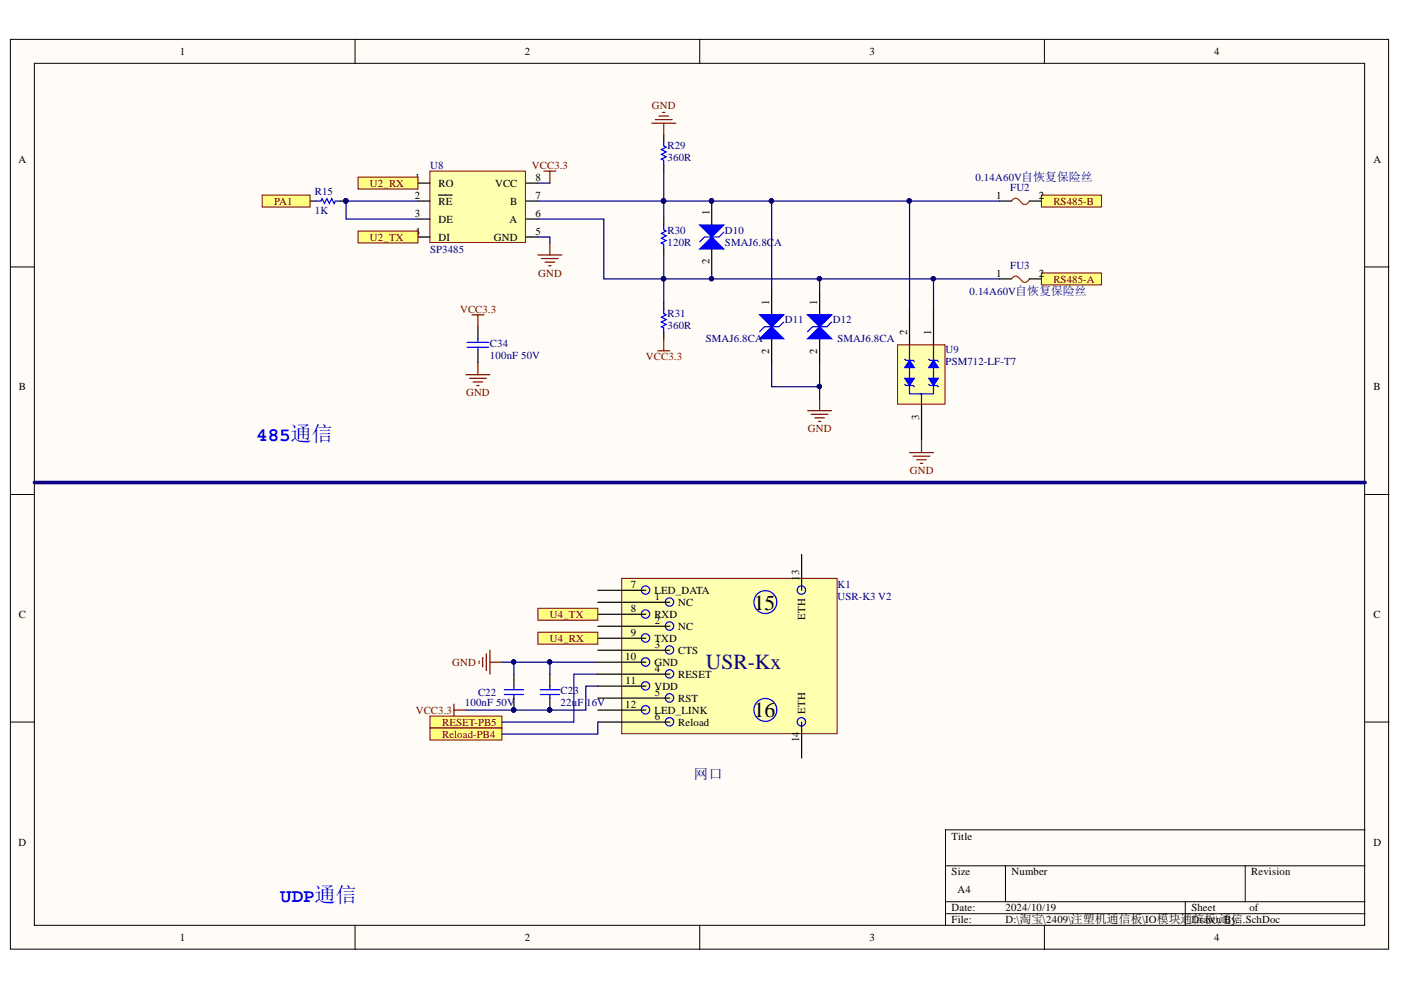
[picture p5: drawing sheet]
<svg xmlns="http://www.w3.org/2000/svg" width="297mm" height="210mm" viewBox="0 0 297 210" stroke-linecap="round" stroke-linejoin="round" font-family="sans-serif">
<defs><g id="words">
<g font-size="4.6">
<text x="159.8" y="129.2">15</text>
<text x="159.8" y="152.1">16</text>
</g>
<text font-size="4.6" fill="#11037f" x="149.6" y="141.9">USR-Kx</text>
<g font-size="4.1" fill="#00f">
<text x="54.3" y="93.5">485通信</text>
<text x="59.4" y="191.3">UDP通信</text>
</g>
<text font-size="3" fill="#000080" x="147.1" y="165.2">网口</text>
<g font-size="2.3">
<text x="38.2" y="11.7">1</text>
<text x="111.2" y="11.7">2</text>
<text x="184.3" y="11.7">3</text>
<text x="257.4" y="11.7">4</text>
<text x="3.9" y="34.5">A</text>
<text x="291.2" y="34.5">A</text>
<text x="88" y="38.3">1</text>
<text x="93" y="39.6">RO</text>
<text x="105" y="39.6">VCC</text>
<text x="113.5" y="38.3">8</text>
<text x="88" y="42.1">2</text>
<text x="88" y="46">3</text>
<text x="93" y="43.4">RE</text>
<text x="93" y="47.2">DE</text>
<text x="108" y="47.2">A</text>
<text x="108.2" y="43.4">B</text>
<text x="113.5" y="46">6</text>
<text x="113.5" y="42.1">7</text>
<text x="150.4" y="45.6" transform="rotate(-90 150.4 45.6)">1</text>
<text x="211.2" y="42.1">1</text>
<text x="220.3" y="42.1">2</text>
<text x="88" y="49.8">4</text>
<text x="93" y="51.1">DI</text>
<text x="104.7" y="51.1">GND</text>
<text x="113.5" y="49.8">5</text>
<text x="150.4" y="56" transform="rotate(-90 150.4 56)">2</text>
<text x="211.2" y="58.7">1</text>
<text x="220.3" y="58.7">2</text>
<text x="163.1" y="64.7" transform="rotate(-90 163.1 64.7)">1</text>
<text x="173.3" y="64.7" transform="rotate(-90 173.3 64.7)">1</text>
<text x="192.4" y="71.1" transform="rotate(-90 192.4 71.1)">2</text>
<text x="197.4" y="71.1" transform="rotate(-90 197.4 71.1)">1</text>
<text x="163.1" y="75" transform="rotate(-90 163.1 75)">2</text>
<text x="173.3" y="75" transform="rotate(-90 173.3 75)">2</text>
<text x="4" y="82.8">B</text>
<text x="291.2" y="82.8">B</text>
<text x="194.9" y="89" transform="rotate(-90 194.9 89)">3</text>
<text x="133.7" y="124.7">7</text>
<text x="138.7" y="125.9">LED_DATA</text>
<text x="169.4" y="123.2" transform="rotate(-90 169.4 123.2)">1</text>
<text x="169.4" y="122" transform="rotate(-90 169.4 122)">3</text>
<text x="4" y="131">C</text>
<text x="133.7" y="129.7">8</text>
<text x="138.7" y="131">RXD</text>
<text x="138.8" y="127.2">1</text>
<text x="143.8" y="128.5">NC</text>
<text x="170.7" y="131.4" transform="rotate(-90 170.7 131.4)">ETH</text>
<text x="291.2" y="131">C</text>
<text x="133.7" y="134.8">9</text>
<text x="138.7" y="136.1">TXD</text>
<text x="138.8" y="132.3">2</text>
<text x="138.8" y="137.4">3</text>
<text x="143.8" y="133.6">NC</text>
<text x="132.6" y="139.9">10</text>
<text x="138.7" y="141.2">GND</text>
<text x="138.8" y="142.4">4</text>
<text x="143.8" y="138.6">CTS</text>
<text x="143.8" y="143.7">RESET</text>
<text x="132.6" y="145">11</text>
<text x="138.7" y="146.2">VDD</text>
<text x="138.8" y="147.5">5</text>
<text x="143.8" y="148.8">RST</text>
<text x="132.6" y="150">12</text>
<text x="138.7" y="151.3">LED_LINK</text>
<text x="138.8" y="152.6">6</text>
<text x="143.8" y="153.8">Reload</text>
<text x="170.7" y="151.3" transform="rotate(-90 170.7 151.3)">ETH</text>
<text x="169.4" y="157.4" transform="rotate(-90 169.4 157.4)">14</text>
<text x="3.9" y="179.3">D</text>
<text x="201.8" y="178">Title</text>
<text x="291.2" y="179.3">D</text>
<text x="201.8" y="185.6">Size</text>
<text x="214.5" y="185.6">Number</text>
<text x="265.3" y="185.6">Revision</text>
<text x="203" y="189.4">A4</text>
<text x="201.8" y="193.2">Date:</text>
<text x="201.8" y="195.8">File:</text>
<text x="213.2" y="193.2">2024/10/19</text>
<text x="213.2" y="195.8">D:\淘宝\2409\注塑机通信板\IO模块通信板\通信.SchDoc</text>
<text x="252.6" y="193.2">Sheet</text>
<text x="252.6" y="195.8">Drawn By:</text>
<text x="264.9" y="193.2">of</text>
<text x="38.2" y="199.6">1</text>
<text x="111.2" y="199.6">2</text>
<text x="184.3" y="199.6">3</text>
<text x="257.4" y="199.6">4</text>
</g>
<g font-size="2.3" fill="#800000">
<text x="138.2" y="23.1">GND</text>
<text x="112.8" y="35.8">VCC3.3</text>
<text x="78.4" y="39.6">U2_RX</text>
<text x="58.1" y="43.4">PA1</text>
<text x="223.3" y="43.4">RS485-B</text>
<text x="78.4" y="51.1">U2_TX</text>
<text x="114.1" y="58.7">GND</text>
<text x="223.3" y="59.9">RS485-A</text>
<text x="97.5" y="66.3">VCC3.3</text>
<text x="137" y="76.4">VCC3.3</text>
<text x="98.8" y="84">GND</text>
<text x="171.3" y="91.6">GND</text>
<text x="192.9" y="100.5">GND</text>
<text x="116.6" y="131">U4_TX</text>
<text x="116.6" y="136.1">U4_RX</text>
<text x="95.8" y="141.2">GND</text>
<text x="88.1" y="151.3">VCC3.3</text>
<text x="93.7" y="153.8">RESET-PB5</text>
<text x="93.7" y="156.4">Reload-PB4</text>
</g>
<g font-size="2.3" fill="#000080">
<text x="91.2" y="35.8">U8</text>
<text x="141.5" y="31.7">R29</text>
<text x="141.5" y="34.2">360R</text>
<text x="66.7" y="41.3">R15</text>
<text x="206.8" y="38.3">0.14A60V自恢复保险丝</text>
<text x="214.2" y="40.6">FU2</text>
<text x="66.7" y="45.5">1K</text>
<text x="91.2" y="53.6">SP3485</text>
<text x="141.5" y="49.5">R30</text>
<text x="141.5" y="52.1">120R</text>
<text x="153.7" y="49.5">D10</text>
<text x="153.7" y="52.1">SMAJ6.8CA</text>
<text x="214.2" y="57.1">FU3</text>
<text x="205.6" y="62.5">0.14A60V自恢复保险丝</text>
<text x="141.5" y="67.3">R31</text>
<text x="141.5" y="69.8">360R</text>
<text x="166.4" y="68.6">D11</text>
<text x="176.6" y="68.6">D12</text>
<text x="103.9" y="73.6">C34</text>
<text x="103.9" y="76.2">100nF 50V</text>
<text x="149.6" y="72.6">SMAJ6.8CA</text>
<text x="177.6" y="72.6">SMAJ6.8CA</text>
<text x="200.5" y="74.9">U9</text>
<text x="200.5" y="77.4">PSM712-LF-T7</text>
<text x="177.6" y="124.7">K1</text>
<text x="177.6" y="127.2">USR-K3 V2</text>
<text x="98.6" y="149.8">100nF 50V</text>
<text x="101.3" y="147.5">C22</text>
<text x="118.9" y="147.2">C23</text>
<text x="118.9" y="149.8">22uF 16V</text>
</g>
</g></defs>
<g fill="#fffcf8" stroke="#000" stroke-width=".21">
<path d="M2.2 8.3h292.2v192.9h-292.2z"/>
<path d="M7.3 13.4h282v182.8h-282z"/>
</g>
<g fill="none" stroke="#000" stroke-width=".21">
<path d="M75.3 8.3v5.1M148.4 8.3v5.1M221.4 8.3v5.1M2.2 56.6h5.1M289.4 56.6h5.1M2.2 104.8h5.1M289.4 104.8h5.1M2.2 153.1h5.1M289.4 153.1h5.1M289.4 176h-88.9v20.3M75.3 196.3v5M148.4 196.3v5"/>
<path d="M200.5 183.6h88.9M200.5 191.2h88.9M200.5 193.7h88.9M213.2 183.6v7.6M221.4 196.3v5M251.3 191.2v5.1M264 183.6v7.6"/>
</g>
<path d="M91.1 36.3h20.3v15.1h-20.3z" fill="#ffffb0" stroke="#800000" stroke-width=".21"/>
<g fill="none" stroke="#000" stroke-width=".25">
<path d="M88.6 38.8h2.6M111.5 38.8h2.5M65.7 42.6h1.3M72.1 42.6h1.3M88.6 42.6h2.6M88.6 46.4h2.6M88.6 50.2h2.6M92.9 41.4h3M111.5 42.6h2.5M111.5 46.4h2.5M111.5 50.2h2.5M101.3 69.3v2.5"/>
<path d="M101.3 74.4v2.5"/>
</g>
<path d="M67 42.6h1l.3-.5 .5 1 .5-1 .5 1 .5-1 .5 1 .3-.5h1M99 73.6h4.6M99 72.6h4.6M101.3 71.8v.8M101.3 73.6v.8" fill="none" stroke="#00f" stroke-width=".25"/>
<g fill="none" stroke="#800000" stroke-width=".25">
<path d="M115.3 36.3h2.6M116.6 36.3v2.5M114 54.1h5.1M114.8 54.8h3.6M115.6 55.6h2M116.3 56.3h.5M116.6 51.5v2.6M98.8 79.5h5.1M100.1 66.8h2.5M101.3 66.8v2.5M101.3 76.9v2.6M99.6 80.2h3.5"/>
<path d="M100.3 81h2M101.1 81.7h.5"/>
</g>
<circle cx="73.3" cy="42.6" r=".46" fill="#000080" stroke="#000080" stroke-width=".21"/>
<path d="M7.3 102.3h282.1" fill="none" stroke="#0c0087" stroke-width=".76"/>
<g fill="#ffff80" stroke="#800000" stroke-width=".21">
<path d="M220.8 41.4h12.7v2.5h-12.7z" fill-rule="evenodd"/>
<path d="M220.8 57.9h12.7v2.5h-12.7z" fill-rule="evenodd"/>
</g>
<path d="M131.8 122.6h45.7v33h-45.7z" fill="#ffffb0" stroke="#800000" stroke-width=".21"/>
<g fill="none" stroke="#00f" stroke-width=".25">
<path d="M137.7 140a.89 .89 0 0 0-1.6-.2 .89 .89 0 0 0 .7 1.4 .89 .89 0 0 0 .9-1.2M137.7 124.7a.89 .89 0 0 0-1.6-.1 .89 .89 0 0 0 .7 1.4 .89 .89 0 0 0 .9-1.2M137.7 129.8a.89 .89 0 0 0-1.6-.1 .89 .89 0 0 0 .7 1.4 .89 .89 0 0 0 .9-1.2M137.7 134.9a.89 .89 0 0 0-1.6-.2 .89 .89 0 0 0 .7 1.5 .89 .89 0 0 0 .9-1.3M142.8 132.4a.89 .89 0 0 0-1.6-.2 .89 .89 0 0 0 .6 1.4 .89 .89 0 0 0 1-1.2M142.8 127.3a.89 .89 0 0 0-1.6-.2 .89 .89 0 0 0 .6 1.4 .89 .89 0 0 0 1-1.2M142.8 137.4a.89 .89 0 0 0-1.6-.1 .89 .89 0 0 0 .6 1.4 .89 .89 0 0 0 1-1.2M164.5 126.7a2.43 2.43 0 0 0-4.1-.6 2.43 2.43 0 0 0 1.2 3.9 2.43 2.43 0 0 0 3.1-2.7l-.2-.6M170.7 124.7a.89 .89 0 0 0-1.5-.1 .89 .89 0 0 0 .6 1.4 .89 .89 0 0 0 .9-1.2M137.7 145a.89 .89 0 0 0-1.6-.1 .89 .89 0 0 0 .7 1.4 .89 .89 0 0 0 .9-1.2M137.7 150.1a.89 .89 0 0 0-1.6-.1 .89 .89 0 0 0 .7 1.4 .89 .89 0 0 0 .9-1.2M142.8 147.6a.89 .89 0 0 0-1.6-.2 .89 .89 0 0 0 .6 1.5 .89 .89 0 0 0 1-1.3"/>
<path d="M142.8 142.5a.89 .89 0 0 0-1.6-.1 .89 .89 0 0 0 .6 1.4 .89 .89 0 0 0 1-1.2M142.8 152.7a.89 .89 0 0 0-1.6-.2 .89 .89 0 0 0 .6 1.4 .89 .89 0 0 0 1-1.2M164.5 149.5a2.43 2.43 0 0 0-4.1-.6 2.43 2.43 0 0 0 1.2 4 2.43 2.43 0 0 0 3.1-2.8l-.2-.5M170.7 152.7a.89 .89 0 0 0-1.5-.2 .89 .89 0 0 0 .6 1.4 .89 .89 0 0 0 .9-1.2"/>
</g>
<g fill="none" stroke="#000" stroke-width=".25">
<path d="M170 117.5v7.7M126.8 127.7h15.2M126.8 132.8h15.2M126.8 137.9h15.2M126.8 125.2h10.1M126.8 130.2h10.1M126.8 135.3h10.1M126.8 142.9h15.2M126.8 148h15.2M126.8 153.1h15.2M126.8 140.4h10.1M126.8 145.5h10.1"/>
<path d="M126.8 150.6h10.1M170 153.1v7.6"/>
</g>
<g fill="#ffff80" stroke="#800000" stroke-width=".21">
<path d="M114 134h12.8v2.6h-12.8z" fill-rule="evenodd"/>
<path d="M114 129h12.8v2.5h-12.8z" fill-rule="evenodd"/>
</g>
<path d="M102.3 139.4v2M103.1 138.6v3.6M103.9 137.9v5M96.2 149.3v2.5M96.2 150.6h2.6M101.6 140.1v.6M103.9 140.4h2.5" fill="none" stroke="#800000" stroke-width=".25"/>
<path d="M109 142.9v2.6M109 148v2.6M116.6 142.9v2.6M116.6 148v2.6" fill="none" stroke="#000" stroke-width=".25"/>
<g fill="#000080" stroke="#000080" stroke-width=".21">
<circle cx="116.5" cy="150.5" r=".46"/>
<circle cx="108.9" cy="150.5" r=".46"/>
</g>
<path d="M106.9 146.2h4.1M106.9 147.3h4.1M109 145.5v.7M109 147.3v.7M114.5 146.2h4.1M114.5 147.3h4.1M116.6 145.5v.7M116.6 147.3v.7" fill="none" stroke="#00f" stroke-width=".25"/>
<g fill="#ffff80" stroke="#800000" stroke-width=".21">
<path d="M91.2 151.8h15.2v2.6h-15.2z" fill-rule="evenodd"/>
<path d="M91.2 154.4h15.2v2.5h-15.2z" fill-rule="evenodd"/>
</g>
<path d="M140.7 28.7v1.2M140.7 35v1.3M140.7 46.4v1.3M140.7 52.8v1.3M140.7 64.2v1.3M140.7 70.6v1.2" fill="none" stroke="#000" stroke-width=".25"/>
<path d="M140.7 29.9v1l.5 .3-1 .5 1 .5-1 .5 1 .5-1 .5 .5 .3v1M140.7 47.7v1l.5 .3-1 .5 1 .5-1 .5 1 .5-1 .5 .5 .3v1M140.7 65.5v1l.5 .3-1 .5 1 .5-1 .5 1 .5-1 .5 .5 .2v1.1" fill="none" stroke="#00f" stroke-width=".25"/>
<path d="M138.2 26.1h5.1M139 25.4h3.5M139.7 24.6h2M140.5 23.8h.5M140.7 26.1v2.6" fill="none" stroke="#800000" stroke-width=".25"/>
<path d="M190.3 73.1h10.1v12.6h-10.1z" fill="#ffffb0" stroke="#800000" stroke-width=".21"/>
<path d="M192.8 65.5v7.6M197.9 65.5v7.6M195.4 85.8v7.6" fill="none" stroke="#000" stroke-width=".25"/>
<path d="M197.9 76.4l1 1.5h-2z" fill="#00f"/>
<path d="M196.9 76.2l.3 .2h1.5l.2 .3M197.9 76.4l1 1.5h-2z" fill="none" stroke="#00f" stroke-width=".25"/>
<path d="M196.9 80.2h2l-1 1.5z" fill="#00f"/>
<path d="M196.9 80.2h2l-1 1.5zM196.9 81.5l.3 .2h1.5l.2 .3" fill="none" stroke="#00f" stroke-width=".25"/>
<path d="M192.8 76.4l1.1 1.5h-2.1z" fill="#00f"/>
<path d="M191.8 76.2l.3 .2h1.5l.3 .3M192.8 76.4l1.1 1.5h-2.1z" fill="none" stroke="#00f" stroke-width=".25"/>
<path d="M191.8 80.2h2.1l-1.1 1.5z" fill="#00f"/>
<path d="M192.8 73.1v10.4h5.1v-10.4M191.8 80.2h2.1l-1.1 1.5zM191.8 81.5l.3 .2h1.5l.3 .3M195.4 83.5v2.3" fill="none" stroke="#00f" stroke-width=".25"/>
<path d="M139.5 74.4h2.5M140.7 71.8v2.6M192.8 96h5.1M193.6 96.7h3.6M194.4 97.5h2M195.1 98.2h.5M195.4 93.4v2.6" fill="none" stroke="#800000" stroke-width=".25"/>
<path d="M214.4 42.6a1.02 1.02 0 0 1 1-.6 1.02 1.02 0 0 1 .9 .7l.6 .6a.95 .95 0 0 0 1.4-.7M214.4 59.1a1.02 1.02 0 0 1 1-.6 1.02 1.02 0 0 1 .9 .7l.6 .6a.95 .95 0 0 0 1.4-.7" fill="none" stroke="#f00" stroke-width=".25"/>
<path d="M150.9 42.6v5.1M150.9 52.8v5.1M211.9 42.6h2.5M211.9 59.1h2.5M218.3 42.6h2.5M218.3 59.1h2.5" fill="none" stroke="#000" stroke-width=".25"/>
<circle cx="150.8" cy="42.6" r=".46" fill="#000080" stroke="#000080" stroke-width=".21"/>
<path d="M148.4 47.7h5l-2.5 2.5z" fill="#00f"/>
<path d="M148.4 47.7h5l-2.5 2.5zM153.4 49.2l-1 1h-3l-1 1.1" fill="none" stroke="#00f" stroke-width=".25"/>
<path d="M148.4 52.8l2.5-2.6 2.5 2.6z" fill="#00f"/>
<path d="M148.4 52.8l2.5-2.6 2.5 2.6z" fill="none" stroke="#00f" stroke-width=".25"/>
<circle cx="150.8" cy="42.6" r=".46" fill="#000080" stroke="#000080" stroke-width=".21"/>
<path d="M173.8 61.7v5.1M173.8 71.8v5.1" fill="none" stroke="#000" stroke-width=".25"/>
<path d="M171.2 66.8h5.1l-2.5 2.5z" fill="#00f"/>
<path d="M171.2 66.8h5.1l-2.5 2.5zM176.3 68.3l-1 1h-3.1l-1 1" fill="none" stroke="#00f" stroke-width=".25"/>
<path d="M171.2 71.8l2.6-2.5 2.5 2.5z" fill="#00f"/>
<path d="M171.2 71.8l2.6-2.5 2.5 2.5z" fill="none" stroke="#00f" stroke-width=".25"/>
<path d="M163.6 61.7v5.1M163.6 71.8v5.1" fill="none" stroke="#000" stroke-width=".25"/>
<path d="M161.1 66.8h5l-2.5 2.5z" fill="#00f"/>
<path d="M161.1 66.8h5l-2.5 2.5zM166.1 68.3l-1 1h-3l-1 1" fill="none" stroke="#00f" stroke-width=".25"/>
<path d="M161.1 71.8l2.5-2.5 2.5 2.5z" fill="#00f"/>
<path d="M161.1 71.8l2.5-2.5 2.5 2.5z" fill="none" stroke="#00f" stroke-width=".25"/>
<path d="M171.2 87.1h5.1M172 87.8h3.6M172.8 88.6h2M173.5 89.4h.5M173.8 84.5v2.6" fill="none" stroke="#800000" stroke-width=".25"/>
<g fill="none" stroke="#000080" stroke-width=".25">
<path d="M114 38.8h2.6M140.7 36.3v10.1M88.6 42.6h-15.2v3.8h15.2M114 50.2h2.6v1.3M114 46.4h14v12.7h83.9M114 42.6h97.9M140.7 54.1v10.1M150.9 57.9v1.2M163.6 42.6v19.1M173.8 59.1v2.6M192.8 42.6v22.9M197.9 59.1v6.4"/>
<path d="M163.6 76.9v5.1h10.2M173.8 76.9v7.6M106.4 140.4h20.4M109 140.4v2.5M116.6 140.4v2.5M126.8 142.9h-5.1v10.2h-15.3M126.8 145.5h-2.6v5.1h-25.4M126.8 153.1v2.5h-20.4"/>
</g>
<g fill="#000080" stroke="#000080" stroke-width=".21">
<circle cx="73.3" cy="42.6" r=".46"/>
<circle cx="116.5" cy="140.3" r=".46"/>
<circle cx="108.9" cy="140.3" r=".46"/>
<circle cx="116.5" cy="150.5" r=".46"/>
<circle cx="108.9" cy="150.5" r=".46"/>
<circle cx="140.7" cy="42.6" r=".46"/>
<circle cx="140.7" cy="59.1" r=".46"/>
<circle cx="197.9" cy="59.1" r=".46"/>
<circle cx="173.7" cy="59.1" r=".46"/>
<circle cx="150.8" cy="59.1" r=".46"/>
<circle cx="163.6" cy="42.6" r=".46"/>
<circle cx="173.7" cy="81.9" r=".46"/>
<circle cx="192.8" cy="42.6" r=".47"/>
<circle cx="150.8" cy="42.6" r=".46"/>
</g>
<g fill="#ffff80" stroke="#800000" stroke-width=".21">
<path d="M75.9 37.6h12.7v2.5h-12.7z" fill-rule="evenodd"/>
<path d="M75.9 49h12.7v2.5h-12.7z" fill-rule="evenodd"/>
<path d="M55.6 41.4h10.1v2.5h-10.1z" fill-rule="evenodd"/>
</g>
<use href="#words"/>
</svg>
